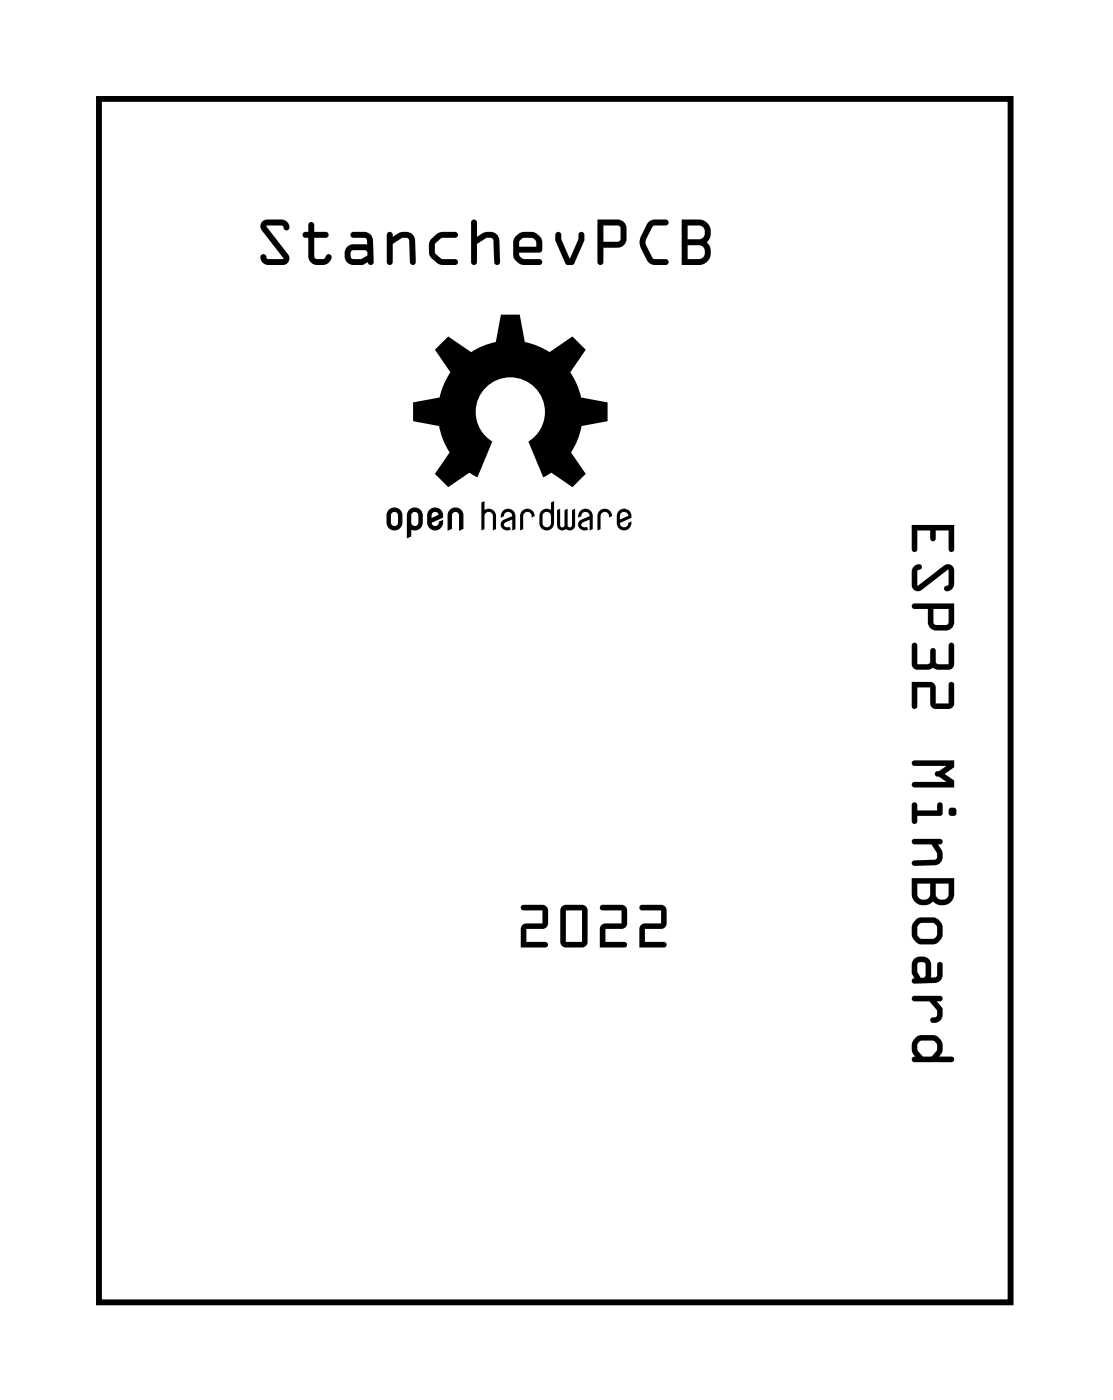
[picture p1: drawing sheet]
<svg xmlns="http://www.w3.org/2000/svg" width="41mm" height="52mm" viewBox="0 0 41 52" stroke-linecap="round" stroke-linejoin="round" font-family="sans-serif">
<path d="M3.6 3.6h33.6v44.3h-33.6z" fill="none" stroke="#000" stroke-width=".2"/>
<g fill="#000">
<path d="M16.6 18.8l.2-.1 .2 .2v.5l-.1 .1v-.5a.15 .15 0 0 0-.2-.2 .15 .15 0 0 0-.1 .2v.4l-.1 .1zM17.7 18.5l.1-.1v.4l.3-.1 .1 .2v.6h-.1v-.5a.15 .15 0 0 0-.1-.2 .15 .15 0 0 0-.2 .2v.5h-.1zM18.5 18.8l.3-.1 .1 .2v.6h-.1v-.4l-.3 .2 .2 .1 .1 .1a.22 .22 0 0 1-.4-.1 .22 .22 0 0 1 .1-.3l.3-.1a.15 .15 0 0 0-.1-.2 .15 .15 0 0 0-.2 .2h-.1zM19.2 18.8l.2-.1 .2 .1 .1 .2h-.2a.16 .16 0 0 0-.1-.2 .16 .16 0 0 0-.2 .2v.5h-.1zM20.5 18.8l.1-.1v.6l.1 .1 .1-.1v-.5l.1-.1v.6v.1l.1-.1v-.5l.1-.1v.8h-.6zM16.2 12.6l.3-.2 .8 .6 .9-.4 .2-1h.7l.2 1 .9 .4 .8-.6 .5 .5-.5 .8 .4 .9 .9 .2v.7l-.9 .2-.4 .9 .5 .8-.5 .5-.7-.5-.3 .2-.6-1.4a1.27 1.27 0 0 0 .3-1.9 1.27 1.27 0 0 0-1.9 0 1.27 1.27 0 0 0 .3 1.9l-.5 1.4-.3-.2-.8 .5-.5-.5 .5-.8-.4-.9-.9-.2v-.7l1-.2 .4-.9-.6-.8zM21.3 18.8l.3-.1 .2 .2v.6h-.1v-.4l-.3 .2 .2 .1v.1a.22 .22 0 0 1-.3-.1 .22 .22 0 0 1 .1-.3l.3-.1a.15 .15 0 0 0-.2-.2 .15 .15 0 0 0-.1 .2h-.1zM22 18.8l.2-.1 .2 .1 .1 .2h-.1a.16 .16 0 0 0-.1-.2 .16 .16 0 0 0-.2 .2v.5h-.1z"/>
<path d="M9.6 8.1h.2h.7l.1 .3a.15 .15 0 0 1-.1 0 .15 .15 0 0 1-.1-.1h-.6l.8 1.1v.1v.2h-.2h-.6l-.2-.2a.15 .15 0 0 1 .1-.1 .15 .15 0 0 1 .2 .1h.5l-.8-1v-.2zM9.6 8.1v.4l.8 1h-.6a.11 .11 0 0 0-.1-.1 .11 .11 0 0 0-.1 .1l.2 .2h.6h.2v-.3l-.8-1.1h.6a.11 .11 0 0 0 .1 .2 .11 .11 0 0 0 .1-.1l-.1-.3h-.7zM11.4 8.2h.1l.1 .3h.4a.11 .11 0 0 1 .1 .1 .11 .11 0 0 1-.1 .1h-.4v.8h.1h.3a.12 .12 0 0 1 .1-.2 .12 .12 0 0 1 .1 .2 .45 .45 0 0 1-.5 .3 .45 .45 0 0 1-.4-.4v-.7h-.1a.11 .11 0 0 1-.1-.1 .11 .11 0 0 1 .1-.1h.1zM11.4 8.2l-.1 .3h-.1a.11 .11 0 0 0-.1 .1 .11 .11 0 0 0 .1 .1h.1v.7a.45 .45 0 0 0 .4 .4 .45 .45 0 0 0 .5-.3 .14 .14 0 0 0-.2-.1 .14 .14 0 0 0-.1 .1h-.3v-.8h.4a.11 .11 0 0 0 .1-.1 .11 .11 0 0 0-.1-.1h-.4l-.1-.3zM12.9 8.6l.5-.1a.32 .32 0 0 1 .3 .3v.8a.11 .11 0 0 1-.1 .2 .11 .11 0 0 1-.1-.2l-.2 .1h-.3a.39 .39 0 0 1-.3-.3 .39 .39 0 0 1 .3-.4h.5v-.2h-.1l-.4-.1zM12.9 8.6l.1 .1h.4l.1 .1v.2h-.5a.39 .39 0 0 0-.3 .4 .39 .39 0 0 0 .3 .3h.3l.2-.1a.11 .11 0 0 0 .1 .1 .11 .11 0 0 0 .1-.1v-.8a.32 .32 0 0 0-.3-.3zM12.9 9.2l.1 .3h.3l.2-.1-.1-.2zM12.9 9.2h.5l.1 .2-.2 .1h-.3zM14.3 8.6h.1v.1a.48 .48 0 0 1 .9 .1v.8a.11 .11 0 0 1-.1 .1 .11 .11 0 0 1-.1-.1l-.1-.8-.2-.1-.4 .3v.6a.11 .11 0 0 1-.1 .1 .11 .11 0 0 1-.1-.1zM14.3 8.6l-.1 1a.11 .11 0 0 0 .1 .1 .11 .11 0 0 0 .1-.1v-.6l.4-.3h.1l.1 .1 .1 .8a.11 .11 0 0 0 .1 .1 .11 .11 0 0 0 .1-.1v-.8a.41 .41 0 0 0-.7-.2l-.2 .1v-.1zM15.9 8.8l.3-.3h.5a.11 .11 0 0 1 .1 .1 .11 .11 0 0 1-.1 .1l-.5 .1-.2 .2v.3l.2 .2h.5a.11 .11 0 0 1 .1 .1 .11 .11 0 0 1-.1 .1h-.6a.61 .61 0 0 1-.2-.9zM15.9 8.8l-.1 .2 .1 .5 .3 .2h.5a.11 .11 0 0 0 .1-.1 .11 .11 0 0 0-.1-.1h-.5l-.2-.2v-.3l.2-.2 .5-.1a.11 .11 0 0 0 .1-.1 .11 .11 0 0 0-.1-.1h-.5zM17.4 8.1h.1v.6a.48 .48 0 0 1 .9 .1v.8a.11 .11 0 0 1-.1 .1 .11 .11 0 0 1-.1-.1l-.1-.8-.2-.1-.4 .3v.6a.11 .11 0 0 1-.1 .1 .11 .11 0 0 1-.1-.1zM17.4 8.1l-.1 1.5a.11 .11 0 0 0 .1 .1 .11 .11 0 0 0 .1-.1v-.6l.4-.3h.1l.1 .1 .1 .8a.11 .11 0 0 0 .1 .1 .11 .11 0 0 0 .1-.1v-.8a.41 .41 0 0 0-.7-.2l-.2 .1v-.6zM19 8.7l.3-.2h.3l.2 .2 .1 .2v.4h-.8l.1 .2h.6a.11 .11 0 0 1 .1 .1 .11 .11 0 0 1-.1 .1h-.6l-.2-.1-.1-.2v-.6zM19 8.7l-.1 .1v.6l.1 .2 .2 .1h.6a.11 .11 0 0 0 .1-.1 .11 .11 0 0 0-.1-.1h-.6l-.1-.1v-.1h.8v-.4l-.1-.2-.2-.2h-.3zM19.1 8.8v.3h.6v-.2l-.1-.1h-.4zM19.1 8.8h.1h.4l.1 .1v.2h-.6zM20.4 8.6h.2l.3 .9 .4-.9a.11 .11 0 0 1 .1-.1 .11 .11 0 0 1 .1 .1v.2l-.4 .9h-.2l-.5-.8zM20.5 8.6l-.1 .3 .5 .8h.2l.4-.9v-.2a.11 .11 0 0 0-.1-.1 .11 .11 0 0 0-.1 .1l-.4 .9-.3-.9zM22 8.1h.7a.33 .33 0 0 1 .3 .3v.4a.33 .33 0 0 1-.3 .3h-.5v.5a.11 .11 0 0 1-.1 .1 .11 .11 0 0 1-.1-.1zM22 8.1v1.5a.11 .11 0 0 0 .1 .1 .11 .11 0 0 0 .1-.1v-.5h.5a.33 .33 0 0 0 .3-.3v-.4a.33 .33 0 0 0-.3-.3zM22.2 8.3v.6h.6v-.6zM22.2 8.3h.6v.6h-.6zM23.8 8.2l.2-.1h.5a.11 .11 0 0 1 .1 .1 .11 .11 0 0 1-.1 .1h-.5l-.3 .6 .3 .6h.5a.11 .11 0 0 1 .1 .1 .11 .11 0 0 1-.1 .1h-.6l-.3-.6-.1-.3zM23.8 8.2l-.2 .5a.98 .98 0 0 0 .5 1h.4a.11 .11 0 0 0 .1-.1 .11 .11 0 0 0-.1-.1h-.5l-.3-.6 .3-.6h.5a.11 .11 0 0 0 .1-.1 .11 .11 0 0 0-.1-.1h-.5zM25.1 8.1h.6a.48 .48 0 0 1 .4 .3 .48 .48 0 0 1-.1 .5l.1 .3a.45 .45 0 0 1-.4 .5h-.6zM25.1 8.1v1.6h.6a.48 .48 0 0 0 .4-.3 .48 .48 0 0 0-.1-.5 .48 .48 0 0 0 .1-.5 .48 .48 0 0 0-.4-.3zM25.3 9v.5h.4a.26 .26 0 0 0 .2-.2 .26 .26 0 0 0-.2-.3zM25.3 9h.4a.26 .26 0 0 1 .2 .3 .26 .26 0 0 1-.2 .2h-.4zM25.3 8.3v.5h.4a.26 .26 0 0 0 .2-.3 .26 .26 0 0 0-.2-.2zM25.3 8.3h.4a.26 .26 0 0 1 .2 .2 .26 .26 0 0 1-.2 .3h-.4z"/>
<path d="M9.6 8.1h.2h.7l.1 .3a.15 .15 0 0 1-.1 0 .15 .15 0 0 1-.1-.1h-.6l.8 1.1v.1v.2h-.2h-.6l-.2-.2a.15 .15 0 0 1 .1-.1 .15 .15 0 0 1 .2 .1h.5l-.8-1zM11.4 8.2h.1l.1 .3h.4a.11 .11 0 0 1 .1 .1 .11 .11 0 0 1-.1 .1h-.4v.8h.1h.3a.12 .12 0 0 1 .1-.1 .12 .12 0 0 1 .1 .1 .45 .45 0 0 1-.5 .3 .45 .45 0 0 1-.4-.4v-.7h-.1a.11 .11 0 0 1-.1-.1 .11 .11 0 0 1 .1-.1h.1zM12.9 8.6l.5-.1a.32 .32 0 0 1 .3 .3v.8a.11 .11 0 0 1-.1 .1 .11 .11 0 0 1-.1-.1l-.2 .1h-.3a.39 .39 0 0 1-.3-.3 .39 .39 0 0 1 .3-.4h.5v-.2l-.1-.1h-.4zM12.9 9.2l.1 .3h.3l.2-.1-.1-.2zM14.3 8.6h.1v.1a.46 .46 0 0 1 .5-.2 .46 .46 0 0 1 .4 .3v.8a.11 .11 0 0 1-.1 .1 .11 .11 0 0 1-.1-.1l-.1-.8-.1-.1h-.1l-.4 .3v.6a.11 .11 0 0 1-.1 .1 .11 .11 0 0 1-.1-.1zM15.9 8.8l.3-.3h.5a.11 .11 0 0 1 .1 .1 .11 .11 0 0 1-.1 .1l-.5 .1-.2 .2v.3l.2 .2h.5a.11 .11 0 0 1 .1 .1 .11 .11 0 0 1-.1 .1h-.4a.6 .6 0 0 1-.4-.9zM17.4 8.1h.1v.6a.46 .46 0 0 1 .5-.2 .46 .46 0 0 1 .4 .3v.8a.11 .11 0 0 1-.1 .1 .11 .11 0 0 1-.1-.1l-.1-.8-.1-.1h-.1l-.4 .3v.6a.11 .11 0 0 1-.1 .1 .11 .11 0 0 1-.1-.1zM19 8.7l.3-.2h.3l.2 .2 .1 .2v.4h-.8v.1l.1 .1h.6a.11 .11 0 0 1 .1 .1 .11 .11 0 0 1-.1 .1h-.6l-.2-.1-.1-.2v-.6zM19.1 8.8v.3h.6v-.2l-.1-.1h-.4zM20.4 8.6h.2l.3 .9 .4-.9a.11 .11 0 0 1 .1-.1 .11 .11 0 0 1 .1 .1v.2l-.4 .9h-.2l-.5-.8zM22 8.1h.7a.33 .33 0 0 1 .3 .3v.4a.33 .33 0 0 1-.3 .3h-.5v.5a.11 .11 0 0 1-.1 .1 .11 .11 0 0 1-.1-.1zM22.2 8.3v.6h.6v-.6zM23.8 8.2l.2-.1h.5a.11 .11 0 0 1 .1 .1 .11 .11 0 0 1-.1 .1h-.5l-.3 .6 .3 .6h.5a.11 .11 0 0 1 .1 .1 .11 .11 0 0 1-.1 .1h-.4a.98 .98 0 0 1-.5-1zM25.1 8.1h.6a.48 .48 0 0 1 .4 .3 .48 .48 0 0 1-.1 .5l.1 .3a.45 .45 0 0 1-.4 .5h-.6zM25.3 9v.5h.4a.26 .26 0 0 0 .2-.2 .26 .26 0 0 0-.2-.3zM25.3 8.3v.5h.4a.26 .26 0 0 0 .2-.3 .26 .26 0 0 0-.2-.2z"/>
<path d="M14.3 18.8l-.1 .4a.27 .27 0 0 0 .3 .3 .27 .27 0 0 0 .3-.3l-.1-.4-.2-.1zM14.4 18.9h.2l.1 .3a.15 .15 0 0 1-.2 .2 .15 .15 0 0 1-.2-.2z"/>
<path d="M15.1 18.8l-.1 .2v.8l.1-.1v-.3l.3 .1 .1-.3-.1-.4-.1-.1zM15.1 18.9h.3v.3a.15 .15 0 0 1-.1 .2 .15 .15 0 0 1-.2-.2z"/>
<path d="M15.8 18.8l-.1 .4a.27 .27 0 0 0 .3 .3 .27 .27 0 0 0 .3-.3h-.1a.16 .16 0 0 1-.2 .2 .16 .16 0 0 1-.2-.2l.5-.2-.2-.3zM15.9 18.9l.2-.1 .1 .2-.4 .1z"/>
<path d="M19.9 18.8l.2-.1 .2 .1v-.3l.1-.1v.8a.27 .27 0 0 1-.3 .3 .27 .27 0 0 1-.3-.3zM20 18.9l-.1 .3a.15 .15 0 0 0 .2 .2 .15 .15 0 0 0 .2-.2l-.1-.3z"/>
<path d="M22.8 18.8l.2-.1 .2 .3-.4 .2a.16 .16 0 0 0 .1 .2 .16 .16 0 0 0 .2-.2h.1a.27 .27 0 0 1-.2 .3 .27 .27 0 0 1-.3-.3zM22.8 18.9v.2l.3-.1-.1-.2z"/>
<path d="M33.5 19.3h1.6v.9a.1 .1 0 0 1-.1 .1 .1 .1 0 0 1-.1-.1v-.7h-.5v.3a.1 .1 0 0 1-.1 .1 .1 .1 0 0 1-.1-.1v-.3h-.5v.7a.1 .1 0 0 1-.1 .1 .1 .1 0 0 1-.1-.1zM33.6 20.8h.2a.14 .14 0 0 1 .1 .1 .14 .14 0 0 1-.2 .1l.1 .6 .9-.8h.2l.2 .1v.6l-.1 .2-.2 .1a.14 .14 0 0 1-.1-.2 .14 .14 0 0 1 .2-.1l-.1-.5-.9 .7h-.2l-.2-.2zM33.6 22.2h1.5v.8l-.2 .2h-.6l-.2-.2v-.6h-.5zM34.3 22.4v.6h.5l.1-.6zM33.6 23.7h.1v.7h.5v-.5a.1 .1 0 0 1 .1-.1 .1 .1 0 0 1 .1 .1v.5h.5v-.7a.1 .1 0 0 1 .1-.1 .1 .1 0 0 1 .1 .1v.7l-.1 .2h-.7h-.6l-.2-.2zM33.5 25.1h.8l.1 .8h.5v-.7a.1 .1 0 0 1 .1-.1 .1 .1 0 0 1 .1 .1v.7l-.1 .2-.7-.1-.1-.7h-.5v.7a.1 .1 0 0 1-.1 .1 .1 .1 0 0 1-.1-.1zM33.6 28h1.5v.2l-.4 .3 .4 .2v.3h-1.5a.1 .1 0 0 1-.1-.1 .1 .1 0 0 1 .1-.1h1.2l-.3-.2a.11 .11 0 0 1-.1-.1 .11 .11 0 0 1 .1-.1l.3-.2h-1.2l-.1-.1zM33.6 29.5l.1 .1v.2h.8v-.2a.1 .1 0 0 1 .1-.1 .1 .1 0 0 1 .1 .1l-.1 .4h-.9v.2a.1 .1 0 0 1-.1 .1 .1 .1 0 0 1-.1-.1zM34.9 29.9a.16 .16 0 0 1 .3 0 .16 .16 0 0 1-.3 0zM33.6 30.9h1a.1 .1 0 0 1 .1 .1 .1 .1 0 0 1-.1 .1h-.1a.43 .43 0 0 1 .2 .4 .43 .43 0 0 1-.3 .3l-.8 .1a.1 .1 0 0 1-.1-.1 .1 .1 0 0 1 .1-.1l.8-.1 .1-.2-.3-.3h-.6zM33.5 32.3h1.6v.6a.44 .44 0 0 1-.3 .4 .44 .44 0 0 1-.5-.1l-.4 .1a.41 .41 0 0 1-.4-.4zM33.7 32.5v.4a.24 .24 0 0 0 .3 .2 .24 .24 0 0 0 .2-.2v-.4zM34.4 32.5v.4a.24 .24 0 0 0 .2 .2 .24 .24 0 0 0 .3-.2v-.4zM33.5 34.3a.6 .6 0 0 1 1.2 0 .6 .6 0 0 1-1.2 0zM33.8 34l-.1 .4 .1 .1h.6l.1-.4-.1-.1zM33.6 35.3l.2-.1 .3 .1 .1 .6a.11 .11 0 0 0 .1 .1 .11 .11 0 0 0 .2-.1v-.4a.1 .1 0 0 1 .1-.1 .1 .1 0 0 1 .1 .1l-.1 .5-.1 .1-.9 .1a.1 .1 0 0 1-.1-.1 .1 .1 0 0 1 .1-.1l-.1-.2zM33.8 35.4l-.1 .4 .2 .2h.1v-.5zM33.6 36.7l1-.1a.1 .1 0 0 1 .1 .1 .1 .1 0 0 1-.1 .1h-.2l.2 .3a.37 .37 0 0 1 0 .4 .37 .37 0 0 1-.3 .1 .14 .14 0 0 1-.1-.2 .14 .14 0 0 1 .2 0l.1-.2-.3-.4h-.6zM33.7 38.2l.2-.1h.5a.47 .47 0 0 1 .2 .6l-.1 .2h.5a.1 .1 0 0 1 .1 .1 .1 .1 0 0 1-.1 .1h-1.4a.1 .1 0 0 1-.1-.1 .11 .11 0 0 1 .2-.1l-.2-.3v-.2zM33.8 38.3l-.1 .3 .2 .3h.4l.2-.3v-.2l-.2-.1z"/>
<path d="M33.5 19.3h1.6v.9a.1 .1 0 0 1-.1 .1 .1 .1 0 0 1-.1-.1v-.7h-.5v.3a.1 .1 0 0 1-.1 .1 .1 .1 0 0 1-.1-.1v-.3h-.5v.7a.1 .1 0 0 1-.1 .1 .1 .1 0 0 1-.1-.1zM33.5 19.3v.9a.1 .1 0 0 0 .1 .1 .1 .1 0 0 0 .1-.1v-.7h.5v.3a.1 .1 0 0 0 .1 .1 .1 .1 0 0 0 .1-.1v-.3h.5v.7a.1 .1 0 0 0 .1 .1 .1 .1 0 0 0 .1-.1v-.9zM33.6 20.8h.2a.14 .14 0 0 1 .1 .1 .14 .14 0 0 1-.2 .1l.1 .6 .9-.8h.2l.2 .1v.6l-.1 .2-.2 .1a.14 .14 0 0 1-.1-.2 .14 .14 0 0 1 .2-.1l-.1-.5-.9 .7h-.2l-.2-.2zM33.6 20.8l-.1 .7 .2 .2h.2l1-.7-.1 .5a.1 .1 0 0 0-.1 .1 .11 .11 0 0 0 .1 .2l.3-.2-.1-.8h-.3l-.9 .8v-.6a.1 .1 0 0 0 .1-.1 .1 .1 0 0 0-.1-.1zM33.6 22.2h1.5v.8l-.2 .2h-.6l-.2-.2v-.6h-.5zM33.6 22.2v.2h.5v.6l.2 .2h.6l.2-.2v-.8zM34.3 22.4v.6h.5l.1-.6zM34.3 22.4h.6v.6h-.6zM33.6 23.7h.1v.7h.5v-.5a.1 .1 0 0 1 .1-.1 .1 .1 0 0 1 .1 .1v.5h.5v-.7a.1 .1 0 0 1 .1-.1 .1 .1 0 0 1 .1 .1v.7l-.1 .2h-.5h-.2h-.6l-.2-.2zM33.6 23.7l-.1 .7 .2 .2h.6h.7l.1-.2v-.7a.1 .1 0 0 0-.1-.1 .1 .1 0 0 0-.1 .1v.7h-.5v-.5a.1 .1 0 0 0-.1-.1 .1 .1 0 0 0-.1 .1v.5h-.5v-.7zM33.5 25.1h.8l.1 .8h.5v-.7a.1 .1 0 0 1 .1-.1 .1 .1 0 0 1 .1 .1v.7l-.1 .2-.7-.1-.1-.7h-.5v.7a.1 .1 0 0 1-.1 .1 .1 .1 0 0 1-.1-.1zM33.5 25.1v.9a.1 .1 0 0 0 .1 .1 .1 .1 0 0 0 .1-.1v-.7h.5l.1 .7 .7 .1 .1-.2v-.7a.1 .1 0 0 0-.1-.1 .1 .1 0 0 0-.1 .1v.7h-.5l-.1-.8zM33.6 28h1.5v.2l-.4 .3 .4 .2v.3h-1.5a.1 .1 0 0 1-.1-.1 .1 .1 0 0 1 .1-.1h1.2l-.3-.2a.11 .11 0 0 1-.1-.1 .11 .11 0 0 1 .1-.1l.3-.2h-1.2l-.1-.1zM33.6 28l-.1 .1 .1 .1h1.2l-.3 .2a.11 .11 0 0 0-.1 .1 .11 .11 0 0 0 .1 .1l.3 .2h-1.2a.1 .1 0 0 0-.1 .1 .1 .1 0 0 0 .1 .1h1.5v-.3l-.4-.2 .4-.3v-.2zM33.6 29.5l.1 .1v.2h.8v-.2a.1 .1 0 0 1 .1-.1 .1 .1 0 0 1 .1 .1l-.1 .4h-.9v.2a.1 .1 0 0 1-.1 .1 .1 .1 0 0 1-.1-.1zM33.6 29.5l-.1 .7a.1 .1 0 0 0 .1 .1 .1 .1 0 0 0 .1-.1v-.2h.9l.1-.4a.1 .1 0 0 0-.1-.1 .1 .1 0 0 0-.1 .1v.2h-.8v-.2zM34.9 29.9a.16 .16 0 0 1 .3 0 .16 .16 0 0 1-.3 0zM34.9 29.9a.16 .16 0 0 0 .3 0 .16 .16 0 0 0-.3 0zM33.6 30.9h1a.1 .1 0 0 1 .1 .1 .1 .1 0 0 1-.1 .1h-.1a.44 .44 0 0 1-.1 .7l-.8 .1a.1 .1 0 0 1-.1-.1 .1 .1 0 0 1 .1-.1l.8-.1 .1-.2-.3-.3h-.6zM33.6 30.9v.2h.6l.3 .3-.1 .2-.8 .1a.1 .1 0 0 0-.1 .1 .1 .1 0 0 0 .1 .1l.8-.1a.36 .36 0 0 0 .2-.5l-.1-.2h.1a.1 .1 0 0 0 .1-.1 .1 .1 0 0 0-.1-.1zM33.5 32.3h1.6v.6a.44 .44 0 0 1-.3 .4 .44 .44 0 0 1-.5-.1l-.4 .1a.41 .41 0 0 1-.4-.4zM33.5 32.3v.6a.45 .45 0 0 0 .3 .4 .45 .45 0 0 0 .5-.1 .45 .45 0 0 0 .5 .1 .45 .45 0 0 0 .3-.4v-.6zM33.7 32.5v.4a.24 .24 0 0 0 .3 .2 .24 .24 0 0 0 .2-.2v-.4zM33.7 32.5h.5v.4a.24 .24 0 0 1-.2 .2 .24 .24 0 0 1-.3-.2zM34.4 32.5v.4a.24 .24 0 0 0 .2 .2 .24 .24 0 0 0 .3-.2v-.4zM34.4 32.5h.5v.4a.24 .24 0 0 1-.3 .2 .24 .24 0 0 1-.2-.2zM33.5 34.3a.6 .6 0 0 1 1.2 0 .6 .6 0 0 1-1.2 0zM33.5 34.3a.6 .6 0 0 0 1.2 0 .6 .6 0 0 0-1.2 0zM33.8 34l-.1 .4 .1 .1h.6l.1-.4-.1-.1zM33.8 34h.6l.1 .1-.1 .4h-.6l-.1-.1zM33.6 35.3l.2-.1 .3 .1 .1 .2v.5l.2-.1 .1-.4a.1 .1 0 0 1 .1-.1 .1 .1 0 0 1 .1 .1l-.1 .5-.1 .1-.9 .1a.1 .1 0 0 1-.1-.1 .1 .1 0 0 1 .1-.1l-.1-.2zM33.6 35.3l-.1 .5 .1 .2a.1 .1 0 0 0-.1 .1 .1 .1 0 0 0 .1 .1l.9-.1 .1-.1 .1-.5a.1 .1 0 0 0-.1-.1 .1 .1 0 0 0-.1 .1v.4l-.3 .1v-.5l-.1-.2-.3-.1zM33.8 35.4l-.1 .4 .2 .2h.1v-.5zM33.8 35.4l.2 .1v.5h-.1l-.2-.2zM33.6 36.7l1-.1a.1 .1 0 0 1 .1 .1 .1 .1 0 0 1-.1 .1h-.2l.2 .3a.37 .37 0 0 1 0 .4 .37 .37 0 0 1-.3 .1 .14 .14 0 0 1-.1-.2 .14 .14 0 0 1 .2 0l.1-.2-.3-.4h-.6zM33.6 36.7v.1h.6l.3 .4-.1 .2a.12 .12 0 0 0-.2 .1 .12 .12 0 0 0 .1 .1 .36 .36 0 0 0 .3-.1 .36 .36 0 0 0 0-.4l-.2-.3h.2a.1 .1 0 0 0 .1-.1 .1 .1 0 0 0-.1-.1zM33.7 38.2l.2-.1h.6l.2 .4-.1 .2-.1 .2h.5a.1 .1 0 0 1 .1 .1 .1 .1 0 0 1-.1 .1h-1.4a.1 .1 0 0 1-.1-.1 .11 .11 0 0 1 .2-.1l-.2-.3v-.2zM33.7 38.2l-.2 .3 .2 .4a.11 .11 0 0 0-.2 .1 .1 .1 0 0 0 .1 .1h1.4a.1 .1 0 0 0 .1-.1 .1 .1 0 0 0-.1-.1h-.5l.1-.2 .1-.2-.2-.4h-.6zM33.8 38.3l-.1 .3 .2 .3h.3l.2-.3 .1-.2-.2-.1zM33.8 38.3h.5l.2 .1v.2l-.2 .3h-.4l-.2-.3z"/>
<path d="M3.6 3.6v44.3h33.6v-44.3zM3.6 3.6h33.6v44.3h-33.6z"/>
<path d="M19.2 33.3h.7l.2 .1v.7l-.7 .1v.5h.6a.11 .11 0 0 1 .2 .1 .11 .11 0 0 1-.2 .1h-.9l.1-.9h.7v-.5h-.7zM19.2 33.3v.2h.7v.5h-.7l-.1 .9h.9a.1 .1 0 0 0 .1-.1 .1 .1 0 0 0-.1-.1h-.6v-.5l.7-.1v-.7l-.2-.1zM20.7 33.3h.7l.2 .1v1.3l-.1 .1-.7 .1-.2-.2zM20.7 33.4l-.1 1.3 .2 .2 .7-.1 .1-.1v-1.3l-.2-.1zM20.8 33.5v1.2h.6v-1.2zM20.8 33.5h.6v1.2h-.6zM22.1 33.3h.8l.1 .1v.7l-.7 .1v.5h.7a.1 .1 0 0 1 .1 .1 .1 .1 0 0 1-.1 .1h-.9v-.9h.8v-.5h-.8zM22.1 33.3v.2h.8v.5h-.8v.9h.9a.1 .1 0 0 0 .1-.1 .1 .1 0 0 0-.1-.1h-.7v-.5l.7-.1v-.7l-.1-.1zM23.5 33.3h.8l.2 .1v.7l-.8 .1v.5h.7a.1 .1 0 0 1 .1 .1 .1 .1 0 0 1-.1 .1h-.9l.1-.9h.7v-.5h-.7zM23.5 33.3l.1 .2h.7v.5h-.7l-.1 .9h.9a.1 .1 0 0 0 .1-.1 .1 .1 0 0 0-.1-.1h-.7v-.5l.7-.1 .1-.7-.2-.1z"/>
<path d="M19.2 33.3h.7l.2 .1v.7l-.7 .1v.5h.6a.1 .1 0 0 1 .1 .1 .1 .1 0 0 1-.1 .1h-.9l.1-.9h.7v-.5h-.7zM20.7 33.3h.7l.2 .1v1.3l-.1 .1-.7 .1-.2-.2zM20.8 33.5v1.2h.6v-1.2zM22.1 33.3h.8l.1 .1v.7l-.7 .1v.5h.7a.1 .1 0 0 1 .1 .1 .1 .1 0 0 1-.1 .1h-.9v-.9h.8v-.5h-.8zM23.5 33.3h.8l.2 .1-.1 .7-.7 .1v.5h.7a.1 .1 0 0 1 .1 .1 .1 .1 0 0 1-.1 .1h-.9l.1-.9h.7v-.5h-.7z"/>
</g>
<path d="M14.3 18.8l.2-.1 .2 .1 .1 .4a.27 .27 0 0 1-.3 .3 .27 .27 0 0 1-.3-.3zM14.4 18.9h.2l.1 .3a.15 .15 0 0 1-.2 .2 .15 .15 0 0 1-.2-.2zM15.1 18.8l.2-.1 .1 .1 .1 .4-.1 .3-.3-.1v.3l-.1 .1v-.8zM15.1 18.9h.3v.3a.15 .15 0 0 1-.1 .2 .15 .15 0 0 1-.2-.2zM15.8 18.8l.3-.1 .2 .3-.5 .2a.16 .16 0 0 0 .2 .2 .16 .16 0 0 0 .2-.2h.1a.27 .27 0 0 1-.3 .3 .27 .27 0 0 1-.3-.3zM15.9 18.9l.2-.1 .1 .2-.4 .1zM16.6 18.8l.2-.1 .2 .2v.5l-.1 .1v-.5a.15 .15 0 0 0-.2-.2 .15 .15 0 0 0-.1 .2v.4l-.1 .1z" fill="none" stroke="#000" stroke-width=".05"/>
<circle cx="14.9" cy="44.3" r=".35" fill="#fff"/>
<circle cx="14.9" cy="44.3" r=".35" fill="none" stroke="#fff" stroke-width=".55"/>
<circle cx="12.4" cy="45.6" r=".35" fill="#fff"/>
<circle cx="12.4" cy="45.6" r=".35" fill="none" stroke="#fff" stroke-width=".55"/>
<circle cx="9.9" cy="40.5" r=".35" fill="#fff"/>
<circle cx="9.9" cy="40.5" r=".35" fill="none" stroke="#fff" stroke-width=".55"/>
<circle cx="13.7" cy="39.2" r=".35" fill="#fff"/>
<circle cx="13.7" cy="39.2" r=".35" fill="none" stroke="#fff" stroke-width=".55"/>
<circle cx="8.6" cy="26.6" r=".35" fill="#fff"/>
<circle cx="8.6" cy="26.6" r=".35" fill="none" stroke="#fff" stroke-width=".55"/>
<circle cx="7.3" cy="18.9" r=".35" fill="#fff"/>
<circle cx="7.3" cy="18.9" r=".35" fill="none" stroke="#fff" stroke-width=".55"/>
<circle cx="21.3" cy="39.3" r=".7" fill="#fff"/>
<circle cx="21.3" cy="39.3" r=".7" fill="none" stroke="#fff" stroke-width=".76" stroke-linecap="butt"/>
<circle cx="21.3" cy="29.1" r=".7" fill="#fff"/>
<circle cx="21.3" cy="29.1" r=".7" fill="none" stroke="#fff" stroke-width=".76" stroke-linecap="butt"/>
<circle cx="26.4" cy="39.3" r=".7" fill="#fff"/>
<circle cx="26.4" cy="39.3" r=".7" fill="none" stroke="#fff" stroke-width=".76" stroke-linecap="butt"/>
<circle cx="26.4" cy="29.1" r=".7" fill="#fff"/>
<circle cx="26.4" cy="29.1" r=".7" fill="none" stroke="#fff" stroke-width=".76" stroke-linecap="butt"/>
<circle cx="18.7" cy="29.1" r=".7" fill="#fff"/>
<circle cx="18.7" cy="29.1" r=".7" fill="none" stroke="#fff" stroke-width=".76" stroke-linecap="butt"/>
<circle cx="18.7" cy="39.3" r=".7" fill="#fff"/>
<circle cx="18.7" cy="39.3" r=".7" fill="none" stroke="#fff" stroke-width=".76" stroke-linecap="butt"/>
<circle cx="16.2" cy="39.3" r=".7" fill="#fff"/>
<circle cx="16.2" cy="39.3" r=".7" fill="none" stroke="#fff" stroke-width=".76" stroke-linecap="butt"/>
<circle cx="16.2" cy="29.1" r=".7" fill="#fff"/>
<circle cx="16.2" cy="29.1" r=".7" fill="none" stroke="#fff" stroke-width=".76" stroke-linecap="butt"/>
<circle cx="23.8" cy="39.3" r=".7" fill="#fff"/>
<circle cx="23.8" cy="39.3" r=".7" fill="none" stroke="#fff" stroke-width=".76" stroke-linecap="butt"/>
<circle cx="23.8" cy="29.1" r=".7" fill="#fff"/>
<circle cx="23.8" cy="29.1" r=".7" fill="none" stroke="#fff" stroke-width=".76" stroke-linecap="butt"/>
<path d="M8.9 35.8h1.9v1.8h-1.9z" fill="#fff"/>
<path d="M8.9 35.8h1.9v1.8h-1.9z" fill="none" stroke="#fff" stroke-width=".76" stroke-linecap="butt"/>
<circle cx="9.9" cy="36.7" r=".91" fill="#fff"/>
<circle cx="9.9" cy="36.7" r=".91" fill="none" stroke="#fff" stroke-width=".76" stroke-linecap="butt"/>
<circle cx="9.9" cy="29.1" r=".91" fill="#fff"/>
<circle cx="9.9" cy="29.1" r=".91" fill="none" stroke="#fff" stroke-width=".76" stroke-linecap="butt"/>
<path d="M29.5 32.2h1.4v1.4h-1.4z" fill="#fff"/>
<path d="M29.5 32.2h1.4v1.4h-1.4z" fill="none" stroke="#fff" stroke-width=".76" stroke-linecap="butt"/>
<circle cx="30.2" cy="32.9" r=".7" fill="#fff"/>
<circle cx="30.2" cy="32.9" r=".7" fill="none" stroke="#fff" stroke-width=".76" stroke-linecap="butt"/>
<circle cx="30.2" cy="30.4" r=".7" fill="#fff"/>
<circle cx="30.2" cy="30.4" r=".7" fill="none" stroke="#fff" stroke-width=".76" stroke-linecap="butt"/>
<path d="M12.8 35.8h1.8v1.8h-1.8z" fill="#fff"/>
<path d="M12.8 35.8h1.8v1.8h-1.8z" fill="none" stroke="#fff" stroke-width=".76" stroke-linecap="butt"/>
<circle cx="13.7" cy="36.7" r=".91" fill="#fff"/>
<circle cx="13.7" cy="36.7" r=".91" fill="none" stroke="#fff" stroke-width=".76" stroke-linecap="butt"/>
<circle cx="13.7" cy="29.1" r=".91" fill="#fff"/>
<circle cx="13.7" cy="29.1" r=".91" fill="none" stroke="#fff" stroke-width=".76" stroke-linecap="butt"/>
</svg>
